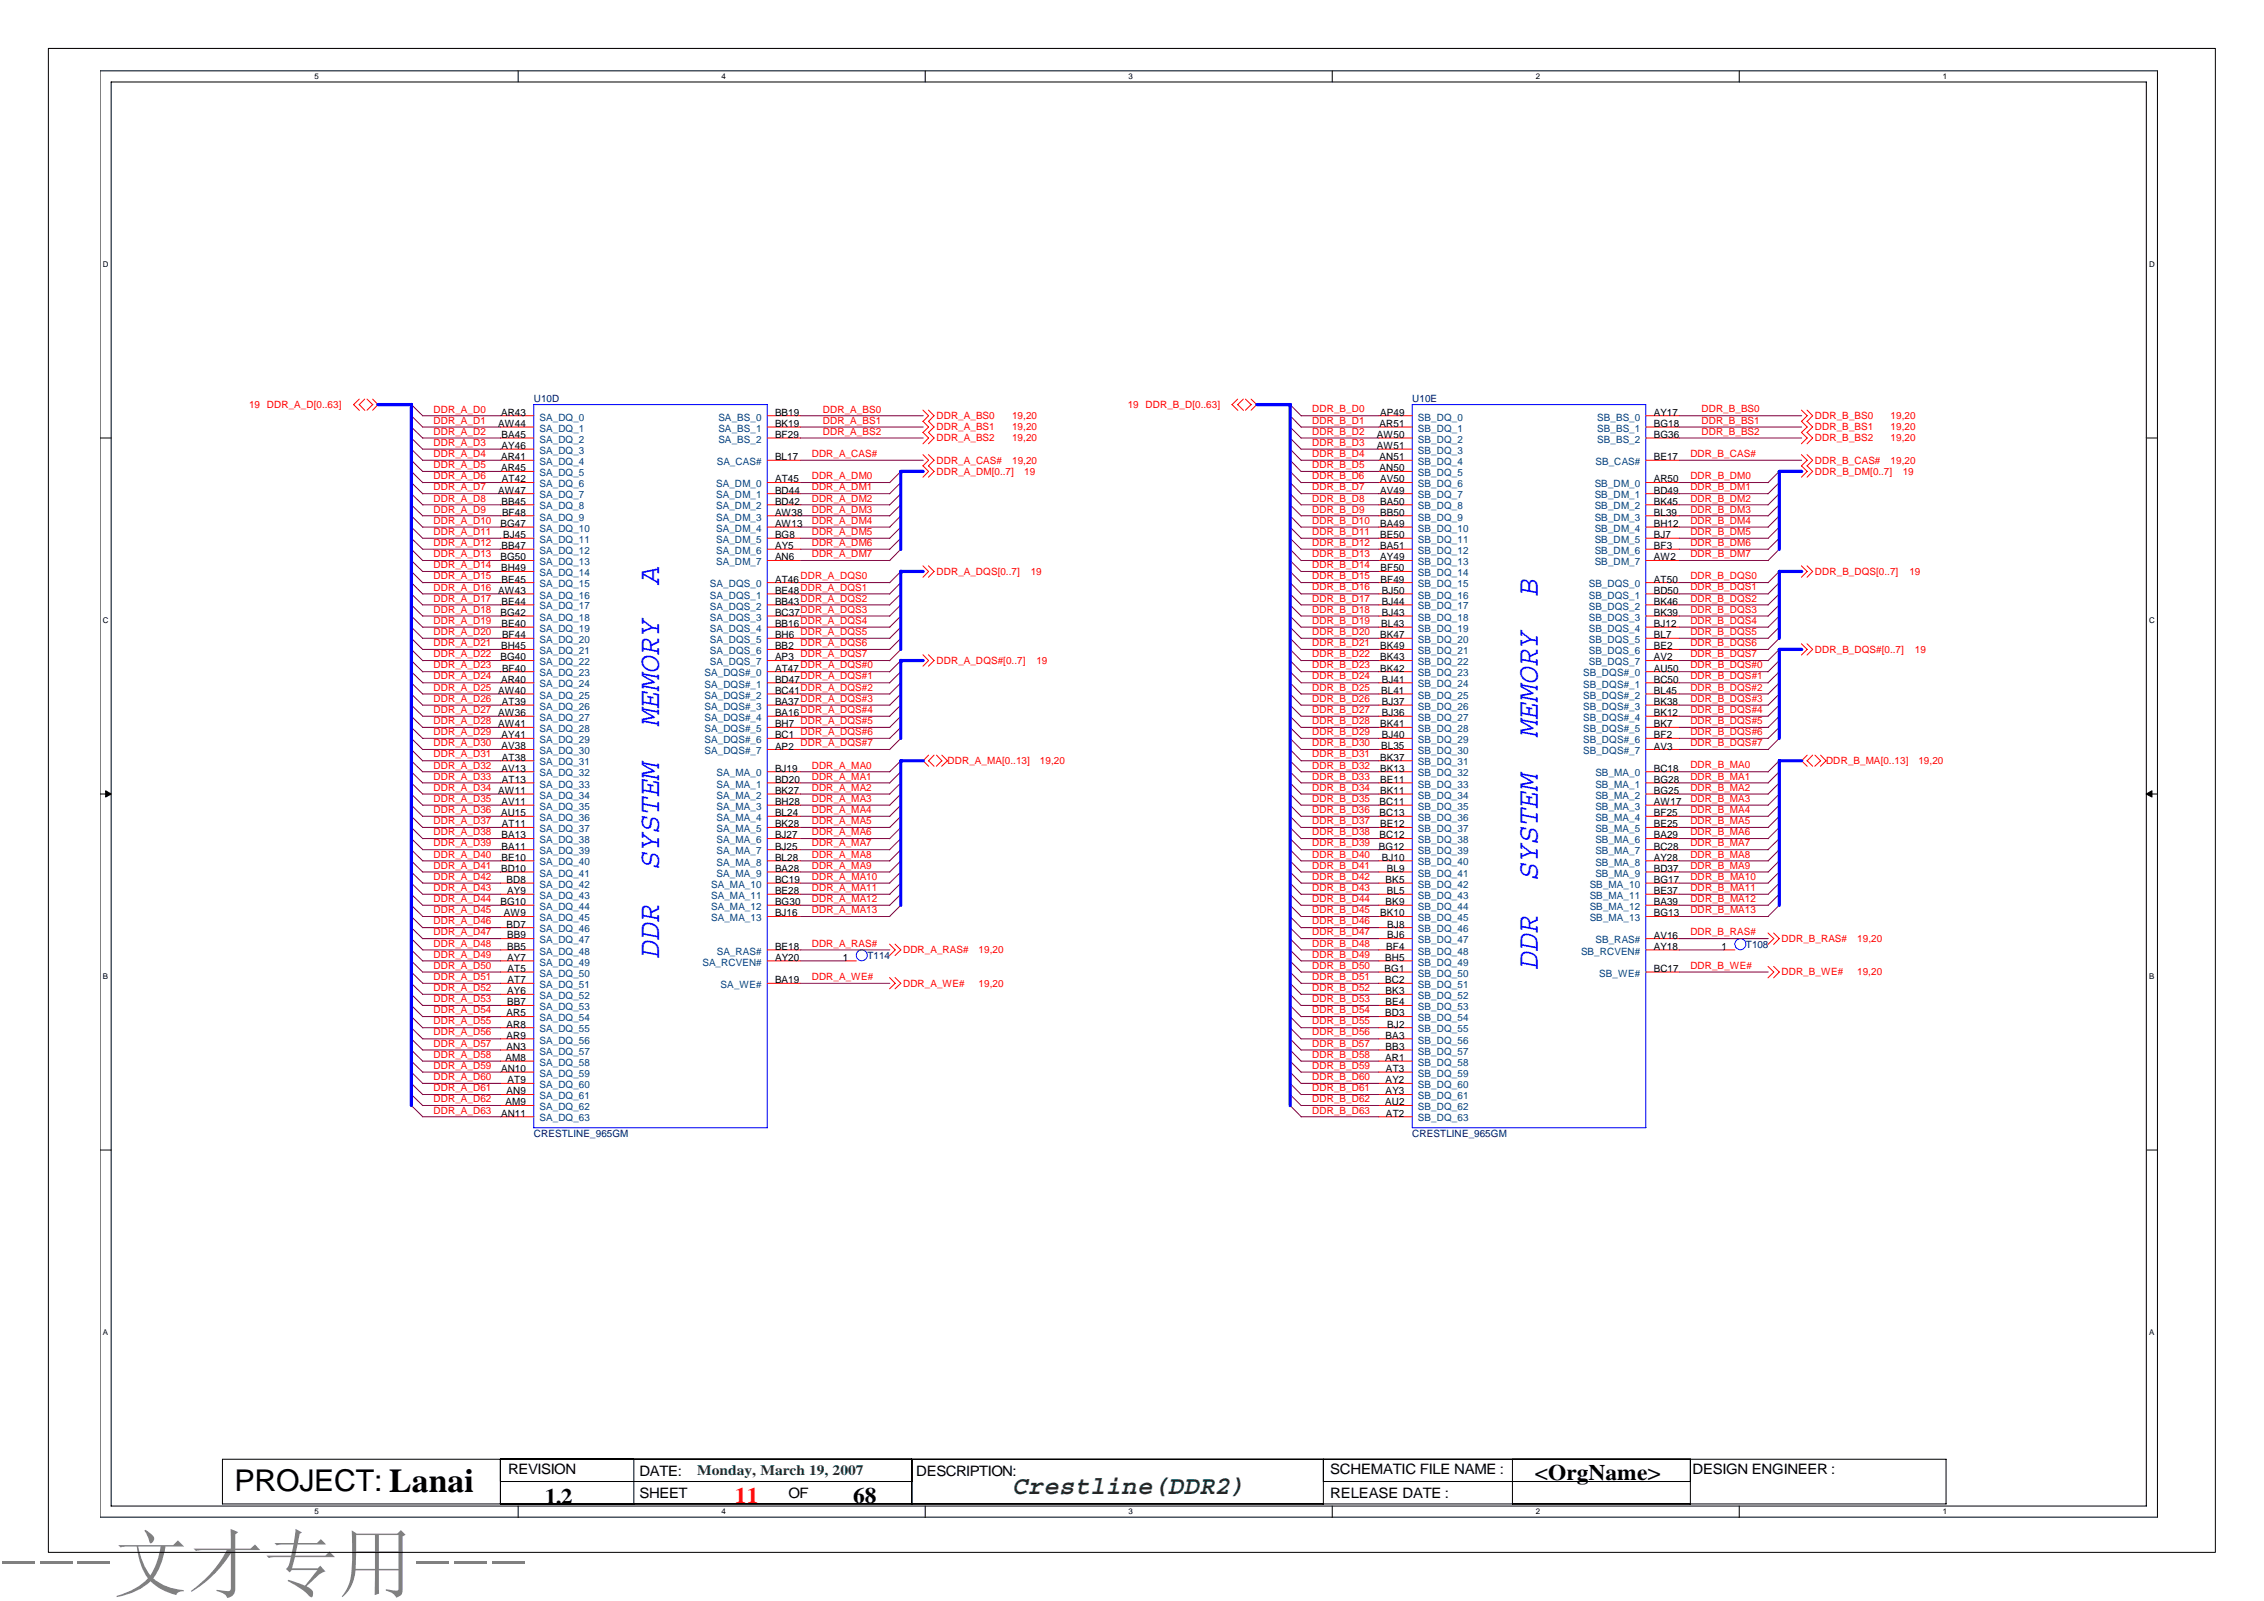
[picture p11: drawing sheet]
<svg xmlns="http://www.w3.org/2000/svg" width="297mm" height="210mm" viewBox="0 0 297 210" stroke-linecap="round" stroke-linejoin="round" font-family="sans-serif">
<defs><g id="words">
<text font-size="9.9" fill="#808080" x="0" y="208.6">---文才专用---</text>
<g font-size="3.9" fill="#00f">
<text x="86.5" y="76.7" transform="rotate(-90 86.5 76.7)">A</text>
<text x="201.8" y="78.3" transform="rotate(-90 201.8 78.3)">B</text>
<text x="86.5" y="95.4" transform="rotate(-90 86.5 95.4)">MEMORY</text>
<text x="201.8" y="96.8" transform="rotate(-90 201.8 96.8)">MEMORY</text>
<text x="86.5" y="114.1" transform="rotate(-90 86.5 114.1)">SYSTEM</text>
<text x="201.8" y="115.5" transform="rotate(-90 201.8 115.5)">SYSTEM</text>
<text x="86.5" y="125.7" transform="rotate(-90 86.5 125.7)">DDR</text>
<text x="201.8" y="127.2" transform="rotate(-90 201.8 127.2)">DDR</text>
</g>
<text font-size="3.9" x="30.8" y="195.5">PROJECT: Lanai</text>
<text font-size="3.4" fill="#008000" x="132.8" y="196">Crestline(DDR2)</text>
<g font-size="2.9">
<text x="71.5" y="197.3">1.2</text>
<text x="111.9" y="197.1">68</text>
<text x="201.4" y="194.1">&lt;OrgName&gt;</text>
</g>
<text font-size="2.9" fill="#f00" x="96.4" y="197.1">11</text>
<g font-size="1.9">
<text x="66.7" y="193.4">REVISION</text>
<text x="83.9" y="196.4">SHEET</text>
<text x="83.9" y="193.5">DATE:</text>
<text x="103.4" y="196.4">OF</text>
<text x="120.2" y="193.5">DESCRIPTION:</text>
<text x="174.5" y="193.4">SCHEMATIC FILE NAME :</text>
<text x="174.5" y="196.4">RELEASE DATE :</text>
<text x="222.1" y="193.4">DESIGN ENGINEER :</text>
</g>
<text font-size="1.9" fill="#008000" x="91.5" y="193.4">Monday, March 19, 2007</text>
<g font-size="1.3" fill="#f00">
<text x="32.7" y="53.5">19 DDR_A_D[0..63]</text>
<text x="148" y="53.5">19 DDR_B_D[0..63]</text>
<text x="56.9" y="59.9">DDR_A_D4</text>
<text x="56.9" y="55.6">DDR_A_D1</text>
<text x="56.9" y="57">DDR_A_D2</text>
<text x="56.9" y="54.1">DDR_A_D0</text>
<text x="56.9" y="58.5">DDR_A_D3</text>
<text x="106.5" y="59.9">DDR_A_CAS#</text>
<text x="108" y="55.6">DDR_A_BS1</text>
<text x="108" y="57">DDR_A_BS2</text>
<text x="108" y="54.1">DDR_A_BS0</text>
<text x="122.9" y="56.4">DDR_A_BS1</text>
<text x="122.9" y="57.9">DDR_A_BS2</text>
<text x="122.9" y="55">DDR_A_BS0</text>
<text x="132.8" y="56.4">19,20</text>
<text x="132.8" y="57.9">19,20</text>
<text x="132.8" y="55">19,20</text>
<text x="172.2" y="58.5">DDR_B_D3</text>
<text x="172.2" y="54.1">DDR_B_D0</text>
<text x="172.2" y="59.9">DDR_B_D4</text>
<text x="172.2" y="55.6">DDR_B_D1</text>
<text x="172.2" y="57">DDR_B_D2</text>
<text x="221.8" y="59.9">DDR_B_CAS#</text>
<text x="223.2" y="55.6">DDR_B_BS1</text>
<text x="223.2" y="57">DDR_B_BS2</text>
<text x="223.2" y="54.1">DDR_B_BS0</text>
<text x="238.1" y="56.4">DDR_B_BS1</text>
<text x="238.1" y="57.9">DDR_B_BS2</text>
<text x="238.1" y="55">DDR_B_BS0</text>
<text x="248.1" y="56.4">19,20</text>
<text x="248.1" y="57.9">19,20</text>
<text x="248.1" y="55">19,20</text>
<text x="56.9" y="61.4">DDR_A_D5</text>
<text x="56.9" y="65.8">DDR_A_D8</text>
<text x="56.9" y="64.3">DDR_A_D7</text>
<text x="56.9" y="62.8">DDR_A_D6</text>
<text x="106.5" y="64.3">DDR_A_DM1</text>
<text x="106.5" y="65.8">DDR_A_DM2</text>
<text x="106.5" y="62.8">DDR_A_DM0</text>
<text x="122.9" y="60.8">DDR_A_CAS#</text>
<text x="122.9" y="62.3">DDR_A_DM[0..7]</text>
<text x="132.8" y="60.8">19,20</text>
<text x="134.4" y="62.3">19</text>
<text x="172.2" y="62.8">DDR_B_D6</text>
<text x="172.2" y="65.8">DDR_B_D8</text>
<text x="172.2" y="64.3">DDR_B_D7</text>
<text x="172.2" y="61.4">DDR_B_D5</text>
<text x="221.8" y="62.8">DDR_B_DM0</text>
<text x="221.8" y="64.3">DDR_B_DM1</text>
<text x="221.8" y="65.8">DDR_B_DM2</text>
<text x="238.1" y="60.8">DDR_B_CAS#</text>
<text x="238.1" y="62.3">DDR_B_DM[0..7]</text>
<text x="248.1" y="60.8">19,20</text>
<text x="249.6" y="62.3">19</text>
<text x="56.9" y="71.6">DDR_A_D12</text>
<text x="56.9" y="70.1">DDR_A_D11</text>
<text x="56.9" y="67.2">DDR_A_D9</text>
<text x="56.9" y="68.7">DDR_A_D10</text>
<text x="106.5" y="70.1">DDR_A_DM5</text>
<text x="106.5" y="71.6">DDR_A_DM6</text>
<text x="106.5" y="68.7">DDR_A_DM4</text>
<text x="106.5" y="67.2">DDR_A_DM3</text>
<text x="172.2" y="68.7">DDR_B_D10</text>
<text x="172.2" y="67.2">DDR_B_D9</text>
<text x="172.2" y="70.1">DDR_B_D11</text>
<text x="172.2" y="71.6">DDR_B_D12</text>
<text x="221.8" y="68.7">DDR_B_DM4</text>
<text x="221.8" y="70.1">DDR_B_DM5</text>
<text x="221.8" y="71.6">DDR_B_DM6</text>
<text x="221.8" y="67.2">DDR_B_DM3</text>
<text x="56.9" y="76">DDR_A_D15</text>
<text x="56.9" y="77.4">DDR_A_D16</text>
<text x="56.9" y="74.5">DDR_A_D14</text>
<text x="56.9" y="73.1">DDR_A_D13</text>
<text x="105" y="77.4">DDR_A_DQS1</text>
<text x="105" y="76">DDR_A_DQS0</text>
<text x="106.5" y="73.1">DDR_A_DM7</text>
<text x="122.9" y="75.4">DDR_A_DQS[0..7]</text>
<text x="135.2" y="75.4">19</text>
<text x="172.2" y="76">DDR_B_D15</text>
<text x="172.2" y="73.1">DDR_B_D13</text>
<text x="172.2" y="77.4">DDR_B_D16</text>
<text x="172.2" y="74.5">DDR_B_D14</text>
<text x="221.8" y="76">DDR_B_DQS0</text>
<text x="221.8" y="77.4">DDR_B_DQS1</text>
<text x="221.8" y="73.1">DDR_B_DM7</text>
<text x="238.1" y="75.4">DDR_B_DQS[0..7]</text>
<text x="250.5" y="75.4">19</text>
<text x="56.9" y="83.3">DDR_A_D20</text>
<text x="56.9" y="78.9">DDR_A_D17</text>
<text x="56.9" y="80.4">DDR_A_D18</text>
<text x="56.9" y="81.8">DDR_A_D19</text>
<text x="105" y="81.8">DDR_A_DQS4</text>
<text x="105" y="80.4">DDR_A_DQS3</text>
<text x="105" y="83.3">DDR_A_DQS5</text>
<text x="105" y="78.9">DDR_A_DQS2</text>
<text x="172.2" y="80.4">DDR_B_D18</text>
<text x="172.2" y="83.3">DDR_B_D20</text>
<text x="172.2" y="78.9">DDR_B_D17</text>
<text x="172.2" y="81.8">DDR_B_D19</text>
<text x="221.8" y="81.8">DDR_B_DQS4</text>
<text x="221.8" y="78.9">DDR_B_DQS2</text>
<text x="221.8" y="83.3">DDR_B_DQS5</text>
<text x="221.8" y="80.4">DDR_B_DQS3</text>
<text x="56.9" y="84.7">DDR_A_D21</text>
<text x="56.9" y="87.7">DDR_A_D23</text>
<text x="56.9" y="89.1">DDR_A_D24</text>
<text x="56.9" y="86.2">DDR_A_D22</text>
<text x="105" y="87.7">DDR_A_DQS#0</text>
<text x="105" y="84.7">DDR_A_DQS6</text>
<text x="105" y="86.2">DDR_A_DQS7</text>
<text x="105" y="89.1">DDR_A_DQS#1</text>
<text x="122.9" y="87.1">DDR_A_DQS#[0..7]</text>
<text x="136" y="87.1">19</text>
<text x="172.2" y="87.7">DDR_B_D23</text>
<text x="172.2" y="86.2">DDR_B_D22</text>
<text x="172.2" y="89.1">DDR_B_D24</text>
<text x="172.2" y="84.7">DDR_B_D21</text>
<text x="221.8" y="87.7">DDR_B_DQS#0</text>
<text x="221.8" y="84.7">DDR_B_DQS6</text>
<text x="221.8" y="86.2">DDR_B_DQS7</text>
<text x="221.8" y="89.1">DDR_B_DQS#1</text>
<text x="238.1" y="85.6">DDR_B_DQS#[0..7]</text>
<text x="251.2" y="85.6">19</text>
<text x="56.9" y="90.6">DDR_A_D25</text>
<text x="56.9" y="93.5">DDR_A_D27</text>
<text x="56.9" y="92">DDR_A_D26</text>
<text x="56.9" y="95">DDR_A_D28</text>
<text x="105" y="90.6">DDR_A_DQS#2</text>
<text x="105" y="92">DDR_A_DQS#3</text>
<text x="105" y="95">DDR_A_DQS#5</text>
<text x="105" y="93.5">DDR_A_DQS#4</text>
<text x="172.2" y="92">DDR_B_D26</text>
<text x="172.2" y="93.5">DDR_B_D27</text>
<text x="172.2" y="90.6">DDR_B_D25</text>
<text x="172.2" y="95">DDR_B_D28</text>
<text x="221.8" y="90.6">DDR_B_DQS#2</text>
<text x="221.8" y="95">DDR_B_DQS#5</text>
<text x="221.8" y="93.5">DDR_B_DQS#4</text>
<text x="221.8" y="92">DDR_B_DQS#3</text>
<text x="56.9" y="97.9">DDR_A_D30</text>
<text x="56.9" y="99.3">DDR_A_D31</text>
<text x="56.9" y="100.8">DDR_A_D32</text>
<text x="56.9" y="96.4">DDR_A_D29</text>
<text x="105" y="97.9">DDR_A_DQS#7</text>
<text x="105" y="96.4">DDR_A_DQS#6</text>
<text x="106.5" y="100.8">DDR_A_MA0</text>
<text x="124.3" y="100.2">DDR_A_MA[0..13]</text>
<text x="136.4" y="100.2">19,20</text>
<text x="172.2" y="100.8">DDR_B_D32</text>
<text x="172.2" y="99.3">DDR_B_D31</text>
<text x="172.2" y="96.4">DDR_B_D29</text>
<text x="172.2" y="97.9">DDR_B_D30</text>
<text x="221.8" y="97.9">DDR_B_DQS#7</text>
<text x="221.8" y="100.8">DDR_B_MA0</text>
<text x="221.8" y="96.4">DDR_B_DQS#6</text>
<text x="239.6" y="100.2">DDR_B_MA[0..13]</text>
<text x="251.7" y="100.2">19,20</text>
<text x="56.9" y="106.6">DDR_A_D36</text>
<text x="56.9" y="105.2">DDR_A_D35</text>
<text x="56.9" y="103.7">DDR_A_D34</text>
<text x="56.9" y="102.3">DDR_A_D33</text>
<text x="106.5" y="105.2">DDR_A_MA3</text>
<text x="106.5" y="103.7">DDR_A_MA2</text>
<text x="106.5" y="102.3">DDR_A_MA1</text>
<text x="106.5" y="106.6">DDR_A_MA4</text>
<text x="172.2" y="106.6">DDR_B_D36</text>
<text x="172.2" y="102.3">DDR_B_D33</text>
<text x="172.2" y="103.7">DDR_B_D34</text>
<text x="172.2" y="105.2">DDR_B_D35</text>
<text x="221.8" y="103.7">DDR_B_MA2</text>
<text x="221.8" y="105.2">DDR_B_MA3</text>
<text x="221.8" y="106.6">DDR_B_MA4</text>
<text x="221.8" y="102.3">DDR_B_MA1</text>
<text x="56.9" y="111">DDR_A_D39</text>
<text x="56.9" y="112.5">DDR_A_D40</text>
<text x="56.9" y="108.1">DDR_A_D37</text>
<text x="56.9" y="109.6">DDR_A_D38</text>
<text x="56.9" y="113.9">DDR_A_D41</text>
<text x="106.5" y="108.1">DDR_A_MA5</text>
<text x="106.5" y="109.6">DDR_A_MA6</text>
<text x="106.5" y="112.5">DDR_A_MA8</text>
<text x="106.5" y="113.9">DDR_A_MA9</text>
<text x="106.5" y="111">DDR_A_MA7</text>
<text x="172.2" y="111">DDR_B_D39</text>
<text x="172.2" y="108.1">DDR_B_D37</text>
<text x="172.2" y="109.6">DDR_B_D38</text>
<text x="172.2" y="113.9">DDR_B_D41</text>
<text x="172.2" y="112.5">DDR_B_D40</text>
<text x="221.8" y="111">DDR_B_MA7</text>
<text x="221.8" y="113.9">DDR_B_MA9</text>
<text x="221.8" y="109.6">DDR_B_MA6</text>
<text x="221.8" y="108.1">DDR_B_MA5</text>
<text x="221.8" y="112.5">DDR_B_MA8</text>
<text x="56.9" y="118.3">DDR_A_D44</text>
<text x="56.9" y="115.4">DDR_A_D42</text>
<text x="56.9" y="116.9">DDR_A_D43</text>
<text x="56.9" y="119.8">DDR_A_D45</text>
<text x="106.5" y="116.9">DDR_A_MA11</text>
<text x="106.5" y="118.3">DDR_A_MA12</text>
<text x="106.5" y="115.4">DDR_A_MA10</text>
<text x="106.5" y="119.8">DDR_A_MA13</text>
<text x="172.2" y="115.4">DDR_B_D42</text>
<text x="172.2" y="116.9">DDR_B_D43</text>
<text x="172.2" y="118.3">DDR_B_D44</text>
<text x="172.2" y="119.8">DDR_B_D45</text>
<text x="221.8" y="116.9">DDR_B_MA11</text>
<text x="221.8" y="118.3">DDR_B_MA12</text>
<text x="221.8" y="115.4">DDR_B_MA10</text>
<text x="221.8" y="119.8">DDR_B_MA13</text>
<text x="56.9" y="122.7">DDR_A_D47</text>
<text x="56.9" y="124.1">DDR_A_D48</text>
<text x="56.9" y="121.2">DDR_A_D46</text>
<text x="56.9" y="125.6">DDR_A_D49</text>
<text x="106.5" y="124.1">DDR_A_RAS#</text>
<text x="118.5" y="125">DDR_A_RAS#</text>
<text x="128.4" y="125">19,20</text>
<text x="172.2" y="124.1">DDR_B_D48</text>
<text x="172.2" y="122.7">DDR_B_D47</text>
<text x="172.2" y="121.2">DDR_B_D46</text>
<text x="172.2" y="125.6">DDR_B_D49</text>
<text x="221.8" y="122.7">DDR_B_RAS#</text>
<text x="233.7" y="123.5">DDR_B_RAS#</text>
<text x="243.7" y="123.5">19,20</text>
<text x="56.9" y="127.1">DDR_A_D50</text>
<text x="56.9" y="131.4">DDR_A_D53</text>
<text x="56.9" y="128.5">DDR_A_D51</text>
<text x="56.9" y="130">DDR_A_D52</text>
<text x="106.5" y="128.5">DDR_A_WE#</text>
<text x="118.5" y="129.4">DDR_A_WE#</text>
<text x="128.4" y="129.4">19,20</text>
<text x="172.2" y="130">DDR_B_D52</text>
<text x="172.2" y="127.1">DDR_B_D50</text>
<text x="172.2" y="131.4">DDR_B_D53</text>
<text x="172.2" y="128.5">DDR_B_D51</text>
<text x="221.8" y="127.1">DDR_B_WE#</text>
<text x="233.7" y="127.9">DDR_B_WE#</text>
<text x="243.7" y="127.9">19,20</text>
<text x="56.9" y="135.8">DDR_A_D56</text>
<text x="56.9" y="134.4">DDR_A_D55</text>
<text x="56.9" y="137.3">DDR_A_D57</text>
<text x="56.9" y="132.9">DDR_A_D54</text>
<text x="172.2" y="137.3">DDR_B_D57</text>
<text x="172.2" y="132.9">DDR_B_D54</text>
<text x="172.2" y="135.8">DDR_B_D56</text>
<text x="172.2" y="134.4">DDR_B_D55</text>
<text x="56.9" y="140.2">DDR_A_D59</text>
<text x="56.9" y="143.1">DDR_A_D61</text>
<text x="56.9" y="141.7">DDR_A_D60</text>
<text x="56.9" y="138.7">DDR_A_D58</text>
<text x="172.2" y="138.7">DDR_B_D58</text>
<text x="172.2" y="141.7">DDR_B_D60</text>
<text x="172.2" y="143.1">DDR_B_D61</text>
<text x="172.2" y="140.2">DDR_B_D59</text>
<text x="56.9" y="146.1">DDR_A_D63</text>
<text x="56.9" y="144.6">DDR_A_D62</text>
<text x="172.2" y="146">DDR_B_D63</text>
<text x="172.2" y="144.6">DDR_B_D62</text>
</g>
<g font-size="1.3" fill="#000080">
<text x="70" y="52.8">U10D</text>
<text x="185.3" y="52.8">U10E</text>
<text x="113.8" y="125.8">T114</text>
<text x="229.1" y="124.3">T108</text>
<text x="70" y="149.1">CRESTLINE_965GM</text>
<text x="185.3" y="149.1">CRESTLINE_965GM</text>
</g>
<g font-size="1.3">
<text x="65.4" y="56">AW44</text>
<text x="65.7" y="54.5">AR43</text>
<text x="65.8" y="57.4">BA45</text>
<text x="65.8" y="58.9">AY46</text>
<text x="101.7" y="54.5">BB19</text>
<text x="101.7" y="56">BK19</text>
<text x="101.7" y="57.4">BF29</text>
<text x="180.6" y="57.4">AW50</text>
<text x="180.6" y="58.9">AW51</text>
<text x="181" y="56">AR51</text>
<text x="181.1" y="54.5">AP49</text>
<text x="217" y="54.5">AY17</text>
<text x="217" y="56">BG18</text>
<text x="217" y="57.4">BG36</text>
<text x="65.4" y="64.7">AW47</text>
<text x="65.7" y="61.8">AR45</text>
<text x="65.7" y="60.4">AR41</text>
<text x="65.8" y="63.3">AT42</text>
<text x="101.7" y="60.4">BL17</text>
<text x="101.7" y="63.3">AT45</text>
<text x="101.7" y="64.7">BD44</text>
<text x="181" y="60.4">AN51</text>
<text x="181" y="61.8">AN50</text>
<text x="181.1" y="63.3">AV50</text>
<text x="181.1" y="64.7">AV49</text>
<text x="217" y="60.4">BE17</text>
<text x="217" y="63.3">AR50</text>
<text x="217" y="64.7">BD49</text>
<text x="65.7" y="69.1">BG47</text>
<text x="65.8" y="66.2">BB45</text>
<text x="65.9" y="67.7">BF48</text>
<text x="66" y="70.6">BJ45</text>
<text x="101.7" y="66.2">BD42</text>
<text x="101.7" y="67.7">AW38</text>
<text x="101.7" y="69.1">AW13</text>
<text x="101.7" y="70.6">BG8</text>
<text x="181.1" y="69.1">BA49</text>
<text x="181.1" y="70.6">BE50</text>
<text x="181.1" y="66.2">BA50</text>
<text x="181.1" y="67.7">BB50</text>
<text x="217" y="66.2">BK45</text>
<text x="217" y="67.7">BL39</text>
<text x="217" y="69.1">BH12</text>
<text x="217" y="70.6">BJ7</text>
<text x="65.4" y="77.9">AW43</text>
<text x="65.7" y="73.5">BG50</text>
<text x="65.7" y="74.9">BH49</text>
<text x="65.8" y="72">BB47</text>
<text x="65.8" y="76.4">BE45</text>
<text x="101.7" y="72">AY5</text>
<text x="101.7" y="76.4">AT46</text>
<text x="101.7" y="77.9">BE48</text>
<text x="101.7" y="73.5">AN6</text>
<text x="181.1" y="72">BA51</text>
<text x="181.1" y="73.5">AY49</text>
<text x="181.1" y="74.9">BF50</text>
<text x="181.1" y="76.4">BF49</text>
<text x="181.3" y="77.9">BJ50</text>
<text x="217" y="72">BF3</text>
<text x="217" y="73.5">AW2</text>
<text x="217" y="76.4">AT50</text>
<text x="217" y="77.9">BD50</text>
<text x="65.7" y="80.8">BG42</text>
<text x="65.8" y="79.3">BE44</text>
<text x="65.8" y="82.2">BE40</text>
<text x="65.9" y="83.7">BF44</text>
<text x="101.7" y="79.3">BB43</text>
<text x="101.7" y="80.8">BC37</text>
<text x="101.7" y="82.2">BB16</text>
<text x="101.7" y="83.7">BH6</text>
<text x="181.1" y="83.7">BK47</text>
<text x="181.2" y="82.2">BL43</text>
<text x="181.3" y="79.3">BJ44</text>
<text x="181.3" y="80.8">BJ43</text>
<text x="217" y="79.3">BK46</text>
<text x="217" y="80.8">BK39</text>
<text x="217" y="82.2">BJ12</text>
<text x="217" y="83.7">BL7</text>
<text x="65.7" y="86.6">BG40</text>
<text x="65.7" y="85.2">BH45</text>
<text x="65.7" y="89.5">AR40</text>
<text x="65.9" y="88.1">BF40</text>
<text x="101.7" y="85.2">BB2</text>
<text x="101.7" y="86.6">AP3</text>
<text x="101.7" y="88.1">AT47</text>
<text x="101.7" y="89.5">BD47</text>
<text x="181.1" y="85.2">BK49</text>
<text x="181.1" y="86.6">BK43</text>
<text x="181.1" y="88.1">BK42</text>
<text x="181.3" y="89.5">BJ41</text>
<text x="217" y="85.2">BE2</text>
<text x="217" y="86.6">AV2</text>
<text x="217" y="88.1">AU50</text>
<text x="217" y="89.5">BC50</text>
<text x="65.4" y="91">AW40</text>
<text x="65.4" y="93.9">AW36</text>
<text x="65.4" y="95.4">AW41</text>
<text x="65.8" y="92.5">AT39</text>
<text x="101.7" y="91">BC41</text>
<text x="101.7" y="92.5">BA37</text>
<text x="101.7" y="93.9">BA16</text>
<text x="101.7" y="95.4">BH7</text>
<text x="181.1" y="95.4">BK41</text>
<text x="181.2" y="91">BL41</text>
<text x="181.3" y="92.5">BJ37</text>
<text x="181.3" y="93.9">BJ36</text>
<text x="217" y="91">BL45</text>
<text x="217" y="92.5">BK38</text>
<text x="217" y="93.9">BK12</text>
<text x="217" y="95.4">BK7</text>
<text x="65.8" y="96.8">AY41</text>
<text x="65.8" y="98.3">AV38</text>
<text x="65.8" y="101.2">AV13</text>
<text x="65.8" y="99.8">AT38</text>
<text x="101.7" y="96.8">BC1</text>
<text x="101.7" y="98.3">AP2</text>
<text x="101.7" y="101.2">BJ19</text>
<text x="181.1" y="99.8">BK37</text>
<text x="181.1" y="101.2">BK13</text>
<text x="181.2" y="98.3">BL35</text>
<text x="181.3" y="96.8">BJ40</text>
<text x="217" y="96.8">BF2</text>
<text x="217" y="98.3">AV3</text>
<text x="217" y="101.2">BC18</text>
<text x="65.4" y="104.1">AW11</text>
<text x="65.7" y="107.1">AU15</text>
<text x="65.8" y="105.6">AV11</text>
<text x="65.8" y="102.7">AT13</text>
<text x="101.7" y="102.7">BD20</text>
<text x="101.7" y="104.1">BK27</text>
<text x="101.7" y="105.6">BH28</text>
<text x="101.7" y="107.1">BL24</text>
<text x="181" y="105.6">BC11</text>
<text x="181" y="107.1">BC13</text>
<text x="181.1" y="102.7">BE11</text>
<text x="181.1" y="104.1">BK11</text>
<text x="217" y="102.7">BG28</text>
<text x="217" y="104.1">BG25</text>
<text x="217" y="105.6">AW17</text>
<text x="217" y="107.1">BF25</text>
<text x="65.8" y="110">BA13</text>
<text x="65.8" y="111.4">BA11</text>
<text x="65.8" y="112.9">BE10</text>
<text x="65.8" y="108.5">AT11</text>
<text x="101.7" y="108.5">BK28</text>
<text x="101.7" y="110">BJ27</text>
<text x="101.7" y="111.4">BJ25</text>
<text x="101.7" y="112.9">BL28</text>
<text x="180.9" y="111.4">BG12</text>
<text x="181" y="110">BC12</text>
<text x="181.1" y="108.5">BE12</text>
<text x="181.3" y="112.9">BJ10</text>
<text x="217" y="108.5">BE25</text>
<text x="217" y="110">BA29</text>
<text x="217" y="111.4">BC28</text>
<text x="217" y="112.9">AY28</text>
<text x="65.7" y="118.7">BG10</text>
<text x="65.7" y="114.3">BD10</text>
<text x="66.5" y="115.8">BD8</text>
<text x="66.5" y="117.3">AY9</text>
<text x="101.7" y="115.8">BC19</text>
<text x="101.7" y="117.3">BE28</text>
<text x="101.7" y="118.7">BG30</text>
<text x="101.7" y="114.4">BA28</text>
<text x="181.8" y="115.8">BK5</text>
<text x="181.8" y="118.7">BK9</text>
<text x="181.9" y="114.3">BL9</text>
<text x="181.9" y="117.3">BL5</text>
<text x="217" y="115.8">BG17</text>
<text x="217" y="117.3">BE37</text>
<text x="217" y="118.7">BA39</text>
<text x="217" y="114.4">BD37</text>
<text x="66.1" y="120.2">AW9</text>
<text x="66.5" y="121.6">BD7</text>
<text x="66.5" y="123.1">BB9</text>
<text x="66.5" y="124.6">BB5</text>
<text x="101.7" y="120.2">BJ16</text>
<text x="101.7" y="124.6">BE18</text>
<text x="181.1" y="120.2">BK10</text>
<text x="181.9" y="124.6">BF4</text>
<text x="182" y="121.6">BJ8</text>
<text x="182" y="123.1">BJ6</text>
<text x="217" y="120.2">BG13</text>
<text x="217" y="123.1">AV16</text>
<text x="217" y="124.6">AY18</text>
<text x="225.9" y="124.6">1</text>
<text x="66.5" y="126">AY7</text>
<text x="66.5" y="130.4">AY6</text>
<text x="66.5" y="131.9">BB7</text>
<text x="66.6" y="127.5">AT5</text>
<text x="66.6" y="129">AT7</text>
<text x="101.7" y="126">AY20</text>
<text x="101.7" y="129">BA19</text>
<text x="110.6" y="126">1</text>
<text x="181.7" y="127.5">BG1</text>
<text x="181.7" y="126">BH5</text>
<text x="181.7" y="129">BC2</text>
<text x="181.8" y="130.4">BK3</text>
<text x="181.8" y="131.9">BE4</text>
<text x="217" y="127.5">BC17</text>
<text x="66.5" y="133.3">AR5</text>
<text x="66.5" y="134.8">AR8</text>
<text x="66.5" y="136.2">AR9</text>
<text x="66.5" y="137.7">AN3</text>
<text x="181.7" y="133.3">BD3</text>
<text x="181.8" y="136.2">BA3</text>
<text x="181.8" y="137.7">BB3</text>
<text x="182" y="134.8">BJ2</text>
<text x="65.7" y="140.6">AN10</text>
<text x="66.3" y="139.2">AM8</text>
<text x="66.5" y="143.5">AN9</text>
<text x="66.6" y="142.1">AT9</text>
<text x="181.7" y="139.2">AR1</text>
<text x="181.8" y="142.1">AY2</text>
<text x="181.8" y="143.5">AY3</text>
<text x="181.8" y="140.6">AT3</text>
<text x="65.7" y="146.5">AN11</text>
<text x="66.3" y="145">AM9</text>
<text x="181.7" y="145">AU2</text>
<text x="181.8" y="146.5">AT2</text>
</g>
<g font-size="1.3" fill="#004080">
<text x="70.8" y="55.2">SA_DQ_0</text>
<text x="70.8" y="56.6">SA_DQ_1</text>
<text x="70.8" y="58.1">SA_DQ_2</text>
<text x="70.8" y="59.5">SA_DQ_3</text>
<text x="94.3" y="55.2">SA_BS_0</text>
<text x="94.3" y="56.6">SA_BS_1</text>
<text x="94.3" y="58.1">SA_BS_2</text>
<text x="186" y="55.2">SB_DQ_0</text>
<text x="186" y="56.6">SB_DQ_1</text>
<text x="186" y="58.1">SB_DQ_2</text>
<text x="186" y="59.5">SB_DQ_3</text>
<text x="209.5" y="55.2">SB_BS_0</text>
<text x="209.5" y="56.6">SB_BS_1</text>
<text x="209.5" y="58.1">SB_BS_2</text>
<text x="70.8" y="61">SA_DQ_4</text>
<text x="70.8" y="62.4">SA_DQ_5</text>
<text x="70.8" y="63.9">SA_DQ_6</text>
<text x="70.8" y="65.4">SA_DQ_7</text>
<text x="94" y="63.9">SA_DM_0</text>
<text x="94" y="65.4">SA_DM_1</text>
<text x="94" y="61">SA_CAS#</text>
<text x="186" y="61">SB_DQ_4</text>
<text x="186" y="62.4">SB_DQ_5</text>
<text x="186" y="63.9">SB_DQ_6</text>
<text x="186" y="65.4">SB_DQ_7</text>
<text x="209.2" y="63.9">SB_DM_0</text>
<text x="209.2" y="65.4">SB_DM_1</text>
<text x="209.3" y="61">SB_CAS#</text>
<text x="70.8" y="69.7">SA_DQ_10</text>
<text x="70.8" y="71.2">SA_DQ_11</text>
<text x="70.8" y="66.8">SA_DQ_8</text>
<text x="70.8" y="68.3">SA_DQ_9</text>
<text x="94" y="66.8">SA_DM_2</text>
<text x="94" y="68.3">SA_DM_3</text>
<text x="94" y="69.7">SA_DM_4</text>
<text x="94" y="71.2">SA_DM_5</text>
<text x="186" y="69.7">SB_DQ_10</text>
<text x="186" y="71.2">SB_DQ_11</text>
<text x="186" y="66.8">SB_DQ_8</text>
<text x="186" y="68.3">SB_DQ_9</text>
<text x="209.2" y="66.8">SB_DM_2</text>
<text x="209.2" y="68.3">SB_DM_3</text>
<text x="209.2" y="69.7">SB_DM_4</text>
<text x="209.2" y="71.2">SB_DM_5</text>
<text x="70.8" y="72.7">SA_DQ_12</text>
<text x="70.8" y="74.1">SA_DQ_13</text>
<text x="70.8" y="75.6">SA_DQ_14</text>
<text x="70.8" y="77">SA_DQ_15</text>
<text x="93.2" y="77">SA_DQS_0</text>
<text x="94" y="72.7">SA_DM_6</text>
<text x="94" y="74.1">SA_DM_7</text>
<text x="186" y="72.7">SB_DQ_12</text>
<text x="186" y="74.1">SB_DQ_13</text>
<text x="186" y="75.6">SB_DQ_14</text>
<text x="186" y="77">SB_DQ_15</text>
<text x="208.4" y="77">SB_DQS_0</text>
<text x="209.2" y="72.7">SB_DM_6</text>
<text x="209.2" y="74.1">SB_DM_7</text>
<text x="70.8" y="78.5">SA_DQ_16</text>
<text x="70.8" y="79.9">SA_DQ_17</text>
<text x="70.8" y="81.4">SA_DQ_18</text>
<text x="70.8" y="82.9">SA_DQ_19</text>
<text x="93.2" y="78.5">SA_DQS_1</text>
<text x="93.2" y="79.9">SA_DQS_2</text>
<text x="93.2" y="81.4">SA_DQS_3</text>
<text x="93.2" y="82.9">SA_DQS_4</text>
<text x="186" y="78.5">SB_DQ_16</text>
<text x="186" y="79.9">SB_DQ_17</text>
<text x="186" y="81.4">SB_DQ_18</text>
<text x="186" y="82.9">SB_DQ_19</text>
<text x="208.4" y="78.5">SB_DQS_1</text>
<text x="208.4" y="79.9">SB_DQS_2</text>
<text x="208.4" y="81.4">SB_DQS_3</text>
<text x="208.4" y="82.9">SB_DQS_4</text>
<text x="70.8" y="84.3">SA_DQ_20</text>
<text x="70.8" y="85.8">SA_DQ_21</text>
<text x="70.8" y="87.2">SA_DQ_22</text>
<text x="70.8" y="88.7">SA_DQ_23</text>
<text x="92.4" y="88.7">SA_DQS#_0</text>
<text x="93.2" y="84.3">SA_DQS_5</text>
<text x="93.2" y="85.8">SA_DQS_6</text>
<text x="93.2" y="87.3">SA_DQS_7</text>
<text x="186" y="84.3">SB_DQ_20</text>
<text x="186" y="85.8">SB_DQ_21</text>
<text x="186" y="87.2">SB_DQ_22</text>
<text x="186" y="88.7">SB_DQ_23</text>
<text x="207.7" y="88.7">SB_DQS#_0</text>
<text x="208.4" y="84.3">SB_DQS_5</text>
<text x="208.4" y="85.8">SB_DQS_6</text>
<text x="208.4" y="87.3">SB_DQS_7</text>
<text x="70.8" y="90.2">SA_DQ_24</text>
<text x="70.8" y="91.6">SA_DQ_25</text>
<text x="70.8" y="93.1">SA_DQ_26</text>
<text x="70.8" y="94.5">SA_DQ_27</text>
<text x="92.4" y="90.2">SA_DQS#_1</text>
<text x="92.4" y="91.6">SA_DQS#_2</text>
<text x="92.4" y="93.1">SA_DQS#_3</text>
<text x="92.4" y="94.6">SA_DQS#_4</text>
<text x="186" y="90.2">SB_DQ_24</text>
<text x="186" y="91.6">SB_DQ_25</text>
<text x="186" y="93.1">SB_DQ_26</text>
<text x="186" y="94.5">SB_DQ_27</text>
<text x="207.7" y="90.2">SB_DQS#_1</text>
<text x="207.7" y="91.6">SB_DQS#_2</text>
<text x="207.7" y="93.1">SB_DQS#_3</text>
<text x="207.7" y="94.6">SB_DQS#_4</text>
<text x="70.8" y="96">SA_DQ_28</text>
<text x="70.8" y="97.4">SA_DQ_29</text>
<text x="70.8" y="98.9">SA_DQ_30</text>
<text x="70.8" y="100.4">SA_DQ_31</text>
<text x="70.8" y="101.8">SA_DQ_32</text>
<text x="92.4" y="96">SA_DQS#_5</text>
<text x="92.4" y="97.5">SA_DQS#_6</text>
<text x="92.4" y="98.9">SA_DQS#_7</text>
<text x="94" y="101.8">SA_MA_0</text>
<text x="186" y="96">SB_DQ_28</text>
<text x="186" y="97.4">SB_DQ_29</text>
<text x="186" y="98.9">SB_DQ_30</text>
<text x="186" y="100.4">SB_DQ_31</text>
<text x="186" y="101.8">SB_DQ_32</text>
<text x="207.7" y="96">SB_DQS#_5</text>
<text x="207.7" y="97.5">SB_DQS#_6</text>
<text x="207.7" y="98.9">SB_DQS#_7</text>
<text x="209.3" y="101.8">SB_MA_0</text>
<text x="70.8" y="103.3">SA_DQ_33</text>
<text x="70.8" y="104.7">SA_DQ_34</text>
<text x="70.8" y="106.2">SA_DQ_35</text>
<text x="70.8" y="107.7">SA_DQ_36</text>
<text x="94" y="103.3">SA_MA_1</text>
<text x="94" y="104.8">SA_MA_2</text>
<text x="94" y="106.2">SA_MA_3</text>
<text x="94" y="107.7">SA_MA_4</text>
<text x="186" y="103.3">SB_DQ_33</text>
<text x="186" y="104.7">SB_DQ_34</text>
<text x="186" y="106.2">SB_DQ_35</text>
<text x="186" y="107.7">SB_DQ_36</text>
<text x="209.3" y="103.3">SB_MA_1</text>
<text x="209.3" y="104.8">SB_MA_2</text>
<text x="209.3" y="106.2">SB_MA_3</text>
<text x="209.3" y="107.7">SB_MA_4</text>
<text x="70.8" y="109.1">SA_DQ_37</text>
<text x="70.8" y="110.6">SA_DQ_38</text>
<text x="70.8" y="112.1">SA_DQ_39</text>
<text x="70.8" y="113.5">SA_DQ_40</text>
<text x="94" y="109.1">SA_MA_5</text>
<text x="94" y="110.6">SA_MA_6</text>
<text x="94" y="112.1">SA_MA_7</text>
<text x="94" y="113.5">SA_MA_8</text>
<text x="186" y="109.1">SB_DQ_37</text>
<text x="186" y="110.6">SB_DQ_38</text>
<text x="186" y="112.1">SB_DQ_39</text>
<text x="186" y="113.5">SB_DQ_40</text>
<text x="209.3" y="109.1">SB_MA_5</text>
<text x="209.3" y="110.6">SB_MA_6</text>
<text x="209.3" y="112.1">SB_MA_7</text>
<text x="209.3" y="113.5">SB_MA_8</text>
<text x="70.8" y="115">SA_DQ_41</text>
<text x="70.8" y="116.4">SA_DQ_42</text>
<text x="70.8" y="117.9">SA_DQ_43</text>
<text x="70.8" y="119.4">SA_DQ_44</text>
<text x="93.3" y="116.4">SA_MA_10</text>
<text x="93.3" y="117.9">SA_MA_11</text>
<text x="93.3" y="119.4">SA_MA_12</text>
<text x="94" y="115">SA_MA_9</text>
<text x="186" y="115">SB_DQ_41</text>
<text x="186" y="116.4">SB_DQ_42</text>
<text x="186" y="117.9">SB_DQ_43</text>
<text x="186" y="119.4">SB_DQ_44</text>
<text x="208.6" y="116.4">SB_MA_10</text>
<text x="208.6" y="117.9">SB_MA_11</text>
<text x="208.6" y="119.4">SB_MA_12</text>
<text x="209.3" y="115">SB_MA_9</text>
<text x="70.8" y="120.8">SA_DQ_45</text>
<text x="70.8" y="122.3">SA_DQ_46</text>
<text x="70.8" y="123.7">SA_DQ_47</text>
<text x="70.8" y="125.2">SA_DQ_48</text>
<text x="93.3" y="120.8">SA_MA_13</text>
<text x="94" y="125.2">SA_RAS#</text>
<text x="186" y="120.8">SB_DQ_45</text>
<text x="186" y="122.3">SB_DQ_46</text>
<text x="186" y="123.7">SB_DQ_47</text>
<text x="186" y="125.2">SB_DQ_48</text>
<text x="207.4" y="125.2">SB_RCVEN#</text>
<text x="208.6" y="120.8">SB_MA_13</text>
<text x="209.3" y="123.7">SB_RAS#</text>
<text x="70.8" y="126.6">SA_DQ_49</text>
<text x="70.8" y="128.1">SA_DQ_50</text>
<text x="70.8" y="129.6">SA_DQ_51</text>
<text x="70.8" y="131">SA_DQ_52</text>
<text x="92.2" y="126.6">SA_RCVEN#</text>
<text x="94.5" y="129.6">SA_WE#</text>
<text x="186" y="126.6">SB_DQ_49</text>
<text x="186" y="128.1">SB_DQ_50</text>
<text x="186" y="129.6">SB_DQ_51</text>
<text x="186" y="131">SB_DQ_52</text>
<text x="209.8" y="128.1">SB_WE#</text>
<text x="70.8" y="132.5">SA_DQ_53</text>
<text x="70.8" y="133.9">SA_DQ_54</text>
<text x="70.8" y="135.4">SA_DQ_55</text>
<text x="70.8" y="136.9">SA_DQ_56</text>
<text x="186" y="132.5">SB_DQ_53</text>
<text x="186" y="133.9">SB_DQ_54</text>
<text x="186" y="135.4">SB_DQ_55</text>
<text x="186" y="136.9">SB_DQ_56</text>
<text x="70.8" y="138.3">SA_DQ_57</text>
<text x="70.8" y="139.8">SA_DQ_58</text>
<text x="70.8" y="141.2">SA_DQ_59</text>
<text x="70.8" y="142.7">SA_DQ_60</text>
<text x="186" y="138.3">SB_DQ_57</text>
<text x="186" y="139.8">SB_DQ_58</text>
<text x="186" y="141.2">SB_DQ_59</text>
<text x="186" y="142.7">SB_DQ_60</text>
<text x="70.8" y="144.2">SA_DQ_61</text>
<text x="70.8" y="145.6">SA_DQ_62</text>
<text x="70.8" y="147.1">SA_DQ_63</text>
<text x="186" y="144.2">SB_DQ_61</text>
<text x="186" y="145.6">SB_DQ_62</text>
<text x="186" y="147.1">SB_DQ_63</text>
</g>
<g font-size="1">
<text x="41.3" y="10.4">5</text>
<text x="94.7" y="10.4">4</text>
<text x="148.1" y="10.4">3</text>
<text x="201.5" y="10.4">2</text>
<text x="254.9" y="10.4">1</text>
<text x="13.5" y="35">D</text>
<text x="282" y="35">D</text>
<text x="13.5" y="81.7">C</text>
<text x="282" y="81.7">C</text>
<text x="13.5" y="128.4">B</text>
<text x="282" y="128.4">B</text>
<text x="13.5" y="175.1">A</text>
<text x="282" y="175.1">A</text>
<text x="41.3" y="198.6">5</text>
<text x="94.7" y="198.6">4</text>
<text x="148.1" y="198.6">3</text>
<text x="201.5" y="198.6">2</text>
<text x="254.9" y="198.6">1</text>
</g>
</g></defs>
<g fill="none" stroke="#000" stroke-width=".13">
<path d="M6.3 6.3h284.4v197.3h-284.4zM13.1 9.3h270v189.7h-270zM14.6 10.8h267v186.7h-267zM68 9.3v1.5M121.4 9.3v1.5M174.8 9.3v1.5M228.2 9.3v1.5M13.1 57.4h1.5M281.6 57.4h1.5M13.1 104.1h1.5M281.6 104.1h1.5M13.1 150.8h1.5"/>
<path d="M281.6 150.8h1.5M29.2 191.4h226.1v5.9h-226.1zM65.7 191.4v5.9M65.7 194.3h53.9M68 197.5v1.5M83.2 191.4v5.9M119.6 191.4v5.9M121.4 197.5v1.5M173.6 194.3h48.2M173.6 191.4v5.9M174.8 197.5v1.5M198.4 191.4v5.9"/>
<path d="M221.8 191.4v5.9M228.2 197.5v1.5"/>
</g>
<path d="M13.9 103.7l.7 .4-.7 .4zM281.6 104.1l.7-.4v.8z" fill="#000" stroke="#000" stroke-width=".13"/>
<g fill="none" stroke="#f00" stroke-width=".13">
<path d="M47.1 52.3l-.7 .8 .8 .7M47.1 53.1l.8 .7M47.9 52.3l-.8 .8M48.2 52.3l.7 .8M48.9 52.3l.7 .8M48.9 53l-.7 .8M49.6 53l-.7 .8M65.7 54.5h4.3M65.7 56h4.3M65.7 57.4h4.3M65.7 58.9h4.3M100.7 54.5h4.3"/>
<path d="M100.7 56h4.3M100.7 57.4h4.3M121.1 59.6l.7 .8-.7 .7M121.1 55.2l.7 .8-.7 .7 .7 .7-.7 .8M121.1 53.8l.7 .7-.7 .8M121.8 59.6l.8 .8-.8 .7M121.8 55.2l.8 .8-.8 .7 .8 .7-.8 .8M121.8 53.8l.8 .7-.8 .8M162.4 52.3l-.8 .8 .8 .7M162.4 53.1l.7 .7M163.1 52.3l-.7 .8M163.4 52.3l.8 .8"/>
<path d="M164.1 52.3l.8 .8M164.2 53l-.8 .8M164.9 53l-.8 .8M180.9 54.5h4.4M180.9 56h4.4M180.9 57.4h4.4M180.9 58.9h4.4M215.9 54.5h4.4M215.9 56h4.4M215.9 57.4h4.4M236.3 55.2l.8 .8-.8 .7 .8 .7-.8 .8M236.3 53.8l.8 .7-.8 .8"/>
<path d="M236.3 59.6l.8 .8-.8 .7M237.1 55.2l.7 .8-.7 .7 .7 .7-.7 .8M237.1 53.8l.7 .7-.7 .8M237.1 59.6l.7 .8-.7 .7M65.7 69.1h4.3M65.7 70.6h4.3M65.7 72h4.3M65.7 73.5h4.3M65.7 75h4.3M65.7 76.4h4.3M65.7 77.9h4.3M65.7 79.3h4.3"/>
<path d="M65.7 60.4h4.3M65.7 61.8h4.3M65.7 63.3h4.3M65.7 64.7h4.3M65.7 66.2h4.3M65.7 67.6h4.3M100.7 69.1h4.3M100.7 70.6h4.3M100.7 72h4.3M100.7 73.5h4.3M100.7 76.4h4.3M100.7 77.9h4.3"/>
<path d="M100.7 79.3h4.3M100.7 60.4h4.3M100.7 63.3h4.3M100.7 64.7h4.3M100.7 66.2h4.3M100.7 67.6h4.3M121.1 61.1l.7 .7-.7 .8M121.1 74.2l.7 .8-.7 .7M121.8 61.1l.8 .7-.8 .8M121.8 74.2l.8 .8-.8 .7M180.9 69.1h4.4M180.9 70.6h4.4"/>
<path d="M180.9 72h4.4M180.9 73.5h4.4M180.9 75h4.4M180.9 76.4h4.4M180.9 77.9h4.4M180.9 79.3h4.4M180.9 60.4h4.4M180.9 61.8h4.4M180.9 63.3h4.4M180.9 64.7h4.4M180.9 66.2h4.4M180.9 67.6h4.4"/>
<path d="M215.9 69.1h4.4M215.9 70.6h4.4M215.9 72h4.4M215.9 73.5h4.4M215.9 76.4h4.4M215.9 77.9h4.4M215.9 79.3h4.4M215.9 60.4h4.4M215.9 63.3h4.4M215.9 64.7h4.4M215.9 66.2h4.4M215.9 67.6h4.4"/>
<path d="M236.3 61.1l.8 .7-.8 .8M236.3 74.2l.8 .8-.8 .7M237.1 61.1l.7 .7-.7 .8M237.1 74.2l.7 .8-.7 .7M65.7 80.8h4.3M65.7 82.3h4.3M65.7 83.7h4.3M65.7 85.2h4.3M65.7 86.6h4.3M65.7 88.1h4.3M65.7 89.6h4.3M65.7 91h4.3"/>
<path d="M65.7 92.5h4.3M65.7 93.9h4.3M65.7 95.4h4.3M65.7 96.8h4.3M65.7 98.3h4.3M65.7 99.8h4.3M100.7 80.8h4.3M100.7 82.3h4.3M100.7 83.7h4.3M100.7 85.2h4.3M100.7 86.6h4.3M100.7 88.1h4.3"/>
<path d="M100.7 89.6h4.3M100.7 91h4.3M100.7 92.5h4.3M100.7 93.9h4.3M100.7 95.4h4.3M100.7 96.8h4.3M100.7 98.3h4.3M121.1 99.8l.7 .7M121.1 85.9l.7 .7-.7 .8M121.8 99.8l.8 .7M121.8 85.9l.8 .7-.8 .8M121.8 99l-.7 .8"/>
<path d="M122.6 99l-.8 .8M122.9 99l.7 .8M123.6 99.8l-.8 .7M123.6 99l.7 .8M124.3 99.8l-.8 .7M180.9 80.8h4.4M180.9 82.3h4.4M180.9 83.7h4.4M180.9 85.2h4.4M180.9 86.6h4.4M180.9 88.1h4.4M180.9 89.6h4.4"/>
<path d="M180.9 91h4.4M180.9 92.5h4.4M180.9 93.9h4.4M180.9 95.4h4.4M180.9 96.8h4.4M180.9 98.3h4.4M180.9 99.8h4.4M215.9 80.8h4.4M215.9 82.3h4.4M215.9 83.7h4.4M215.9 85.2h4.4M215.9 86.6h4.4"/>
<path d="M215.9 88.1h4.4M215.9 89.6h4.4M215.9 91h4.4M215.9 92.5h4.4M215.9 93.9h4.4M215.9 95.4h4.4M215.9 96.8h4.4M215.9 98.3h4.4M236.3 84.4l.8 .8-.8 .7M236.3 99.8l.8 .7M237.1 84.4l.7 .8-.7 .7M237.1 99.8l.7 .7"/>
<path d="M237.1 99l-.8 .8M237.8 99l-.7 .8M238.1 99l.8 .8M238.9 99.8l-.8 .7M238.9 99l.7 .8M239.6 99.8l-.8 .7M65.7 101.2h4.3M65.7 102.7h4.3M65.7 104.1h4.3M65.7 105.6h4.3M65.7 107.1h4.3M65.7 108.5h4.3"/>
<path d="M65.7 110h4.3M65.7 111.4h4.3M65.7 112.9h4.3M65.7 114.4h4.3M65.7 115.8h4.3M65.7 117.3h4.3M65.7 118.7h4.3M100.7 101.2h4.3M100.7 102.7h4.3M100.7 104.1h4.3M100.7 105.6h4.3M100.7 107.1h4.3"/>
<path d="M100.7 108.5h4.3M100.7 110h4.3M100.7 111.4h4.3M100.7 112.9h4.3M100.7 114.4h4.3M100.7 115.8h4.3M100.7 117.3h4.3M100.7 118.7h4.3M180.9 101.2h4.4M180.9 102.7h4.4M180.9 104.1h4.4M180.9 105.6h4.4"/>
<path d="M180.9 107.1h4.4M180.9 108.5h4.4M180.9 110h4.4M180.9 111.4h4.4M180.9 112.9h4.4M180.9 114.4h4.4M180.9 115.8h4.4M180.9 117.3h4.4M180.9 118.7h4.4M215.9 101.2h4.4M215.9 102.7h4.4M215.9 104.1h4.4"/>
<path d="M215.9 105.6h4.4M215.9 107.1h4.4M215.9 108.5h4.4M215.9 110h4.4M215.9 111.4h4.4M215.9 112.9h4.4M215.9 114.4h4.4M215.9 115.8h4.4M215.9 117.3h4.4M215.9 118.7h4.4M65.7 120.2h4.3M65.7 121.7h4.3"/>
<path d="M65.7 123.1h4.3M65.7 124.6h4.3M65.7 126h4.3M65.7 127.5h4.3M65.7 129h4.3M65.7 130.4h4.3M65.7 131.9h4.3M65.7 133.3h4.3M65.7 134.8h4.3M65.7 136.2h4.3M65.7 137.7h4.3M65.7 139.2h4.3"/>
<path d="M100.7 120.2h4.3M100.7 124.6h4.3M100.7 126h4.3M100.7 129h4.3M110.9 126h1.4M116.7 123.8l.8 .8-.8 .7M116.7 128.2l.8 .8-.8 .7M117.4 123.8l.8 .8-.8 .7M117.4 128.2l.8 .8-.8 .7M180.9 120.2h4.4M180.9 121.7h4.4M180.9 123.1h4.4"/>
<path d="M180.9 124.6h4.4M180.9 126h4.4M180.9 127.5h4.4M180.9 129h4.4M180.9 130.4h4.4M180.9 131.9h4.4M180.9 133.3h4.4M180.9 134.8h4.4M180.9 136.2h4.4M180.9 137.7h4.4M180.9 139.2h4.4M215.9 120.2h4.4"/>
<path d="M215.9 123.1h4.4M215.9 124.6h4.4M215.9 127.5h4.4M226.2 124.6h1.4M232 122.4l.7 .7-.7 .8M232 126.7l.7 .8-.7 .7M232.7 122.4l.7 .7-.7 .8M232.7 126.7l.7 .8-.7 .7M65.7 140.6h4.3M65.7 142.1h4.3M65.7 143.6h4.3M65.7 145h4.3"/>
<path d="M65.7 146.5h4.3M180.9 140.6h4.4M180.9 142.1h4.4M180.9 143.6h4.4M180.9 145h4.4M180.9 146.5h4.4"/>
</g>
<g fill="none" stroke="#00f" stroke-width=".13">
<path d="M70 53.1h30.7v94.8h-30.7zM185.3 53.1h30.6v94.8h-30.6z"/>
<circle cx="113.1" cy="125.3" r=".72"/>
<circle cx="228.3" cy="123.8" r=".72"/>
</g>
<g fill="none" stroke="#800040" stroke-width=".13">
<path d="M54 53.1l1.5 1.4M54 54.5l1.5 1.5h10.2M54 56l1.5 1.5M54 57.4l1.5 1.5M54 58.9l1.5 1.5M55.5 57.4h10.2M55.5 54.5h10.2M55.5 58.9h10.2M105 56h16.1M105 57.4h16.1M105 54.5h16.1M169.3 53.1l1.4 1.4"/>
<path d="M169.3 57.4l1.4 1.5M169.3 54.5l1.4 1.5M169.3 56l1.4 1.5M169.3 58.9l1.4 1.5M170.7 56h10.2M170.7 57.4h10.2M170.7 54.5h10.2M170.7 58.9h10.2M220.3 56h16.1M220.3 57.4h16.1M220.3 54.5h16.1M54 60.4l1.5 1.4"/>
<path d="M54 61.8l1.5 1.5h10.2M54 63.3l1.5 1.5M54 73.5l1.5 1.5M54 64.7l1.5 1.5h10.2M54 69.1l1.5 1.5M54 72l1.5 1.5M54 66.2l1.5 1.5M54 67.6l1.5 1.6 10.2-.1M54 75l1.5 1.4h10.2M54 70.6l1.5 1.5M54 76.4l1.5 1.5h10.2M54 77.9l1.5 1.5 10.2-.1"/>
<path d="M54 79.3l1.5 1.5M55.5 64.7h10.2M55.5 61.8h10.2M55.5 60.4h10.2M55.5 70.6h10.2M55.5 72h10.2M55.5 75h10.2M55.5 73.5h10.2M55.5 67.6h10.2M105 76.4h11.8M105 64.7h11.8M105 77.9h11.8"/>
<path d="M105 66.2h11.8M105 60.4h16.1M105 70.6h11.8M105 79.3h11.8M105 63.3h11.8M105 72h11.8M105 73.5h11.8M105 69.1h11.8M105 67.6h11.8M118.2 72l-1.5 1.5M118.2 69.1l-1.5 1.5M118.2 66.2l-1.5 1.5"/>
<path d="M118.2 70.6l-1.5 1.5M118.2 79.3l-1.5 1.5M118.2 63.3l-1.5 1.5M118.2 64.7l-1.5 1.5M118.2 61.8l-1.5 1.5M118.2 67.6l-1.5 1.6M118.2 77.9l-1.5 1.5M118.2 75l-1.5 1.4M118.2 76.4l-1.5 1.5M169.3 61.8l1.4 1.5M169.3 75l1.4 1.4M169.3 79.3l1.4 1.5"/>
<path d="M169.3 66.2l1.4 1.5M169.3 73.5l1.4 1.5M169.3 76.4l1.4 1.5M169.3 67.6l1.4 1.6M169.3 60.4l1.4 1.4M169.3 64.7l1.4 1.5M169.3 69.1l1.4 1.5M169.3 63.3l1.4 1.5M169.3 70.6l1.4 1.5M169.3 72l1.4 1.5M169.3 77.9l1.4 1.5M170.7 76.4h10.2"/>
<path d="M170.7 64.7h10.2M170.7 77.9h10.2M170.7 61.8h10.2M170.7 66.2h10.2M170.7 60.4h10.2M170.7 70.6h10.2M170.7 79.3h10.2M170.7 63.3h10.2M170.7 72h10.2M170.7 75h10.2M170.7 73.5h10.2M170.7 69.1h10.2"/>
<path d="M170.7 67.6h10.2M220.3 76.4h11.7M220.3 64.7h11.7M220.3 77.9h11.7M220.3 66.2h11.7M220.3 60.4h16.1M220.3 70.6h11.7M220.3 79.3h11.7M220.3 63.3h11.7M220.3 72h11.7M220.3 73.5h11.7M220.3 69.1h11.7"/>
<path d="M220.3 67.6h11.7M233.4 61.8l-1.4 1.5M233.4 63.3l-1.4 1.5M233.4 64.7l-1.4 1.5M233.4 66.2l-1.4 1.5M233.4 67.6l-1.4 1.6M233.4 69.1l-1.4 1.5M233.4 70.6l-1.4 1.5M233.4 72l-1.4 1.5M233.4 79.3l-1.4 1.5M233.4 76.4l-1.4 1.5M233.4 77.9l-1.4 1.5"/>
<path d="M233.4 75l-1.4 1.4M54 85.2l1.5 1.5M54 98.3l1.5 1.5M54 89.6l1.5 1.4M54 96.8l1.5 1.5M54 80.8l1.5 1.5h10.2M54 91l1.5 1.5M54 83.7l1.5 1.5h10.2M54 88.1l1.5 1.5h10.2M54 92.5l1.5 1.4h10.2M54 86.6l1.5 1.5h10.2M54 82.3l1.5 1.4"/>
<path d="M54 93.9l1.5 1.5M54 95.4l1.5 1.5M54 99.8l1.5 1.4M55.5 98.3h10.2M55.5 91h10.2M55.5 83.7h10.2M55.5 92.5h10.2M55.5 80.8h10.2M55.5 95.4h10.2M55.5 86.6h10.2M55.5 96.8h10.2M55.5 99.8h10.2"/>
<path d="M105 98.3h11.8M105 88.1h11.8M105 85.2h11.8M105 82.3h11.8M105 91h11.8M105 93.9h11.8M105 89.6h11.8M105 83.7h11.8M105 92.5h11.8M105 80.8h11.8M105 95.4h11.8M105 86.6h11.8"/>
<path d="M105 96.8h11.8M118.2 85.2l-1.5 1.5M118.2 83.7l-1.5 1.5M118.2 86.6l-1.5 1.5M118.2 96.8l-1.5 1.5M118.2 92.5l-1.5 1.4M118.2 88.1l-1.5 1.5M118.2 93.9l-1.5 1.5M118.2 95.4l-1.5 1.5M118.2 89.6l-1.5 1.4M118.2 82.3l-1.5 1.4M118.2 99.8l-1.5 1.4"/>
<path d="M118.2 80.8l-1.5 1.5M118.2 91l-1.5 1.5M169.3 82.3l1.4 1.4M169.3 98.3l1.4 1.5M169.3 89.6l1.4 1.4M169.3 91l1.4 1.5M169.3 96.8l1.4 1.5M169.3 80.8l1.4 1.5M169.3 99.8l1.4 1.4M169.3 86.6l1.4 1.5M169.3 85.2l1.4 1.5M169.3 95.4l1.4 1.5"/>
<path d="M169.3 93.9l1.4 1.5M169.3 83.7l1.4 1.5M169.3 92.5l1.4 1.4M169.3 88.1l1.4 1.5M170.7 98.3h10.2M170.7 88.1h10.2M170.7 85.2h10.2M170.7 82.3h10.2M170.7 91h10.2M170.7 93.9h10.2M170.7 89.6h10.2M170.7 83.7h10.2"/>
<path d="M170.7 92.5h10.2M170.7 80.8h10.2M170.7 95.4h10.2M170.7 86.6h10.2M170.7 96.8h10.2M170.7 99.8h10.2M220.3 98.3h11.7M220.3 88.1h11.7M220.3 85.2h11.7M220.3 82.3h11.7M220.3 91h11.7M220.3 93.9h11.7"/>
<path d="M220.3 89.6h11.7M220.3 83.7h11.7M220.3 92.5h11.7M220.3 80.8h11.7M220.3 95.4h11.7M220.3 86.6h11.7M220.3 96.8h11.7M233.4 85.2l-1.4 1.5M233.4 82.3l-1.4 1.4M233.4 83.7l-1.4 1.5M233.4 80.8l-1.4 1.5M233.4 96.8l-1.4 1.5"/>
<path d="M233.4 93.9l-1.4 1.5M233.4 91l-1.4 1.5M233.4 95.4l-1.4 1.5M233.4 88.1l-1.4 1.5M233.4 89.6l-1.4 1.4M233.4 86.6l-1.4 1.5M233.4 92.5l-1.4 1.4M233.4 99.8l-1.4 1.4M54 108.5l1.5 1.5M54 112.9l1.5 1.5h10.2M54 104.1l1.5 1.5h10.2M54 114.4l1.5 1.4h10.2"/>
<path d="M54 107.1l1.5 1.4h10.2M54 111.4l1.5 1.5M54 101.2l1.5 1.5M54 102.7l1.5 1.5M54 115.8l1.5 1.5h10.2M54 110l1.5 1.4h10.2M54 105.6l1.5 1.5M54 117.3l1.5 1.4h10.2M54 118.7l1.5 1.5h10.2M55.5 107.1h10.2M55.5 104.1h10.2M55.5 101.2h10.2"/>
<path d="M55.5 102.7h10.2M55.5 112.9h10.2M55.5 110h10.2M105 105.6h11.8M105 118.7h11.8M105 107.1h11.8M105 104.1h11.8M105 101.2h11.8M105 117.3h11.8M105 115.8h11.8M105 102.7h11.8M105 108.5h11.8"/>
<path d="M105 111.4h11.8M105 112.9h11.8M105 110h11.8M105 114.4h11.8M118.2 102.7l-1.5 1.5M118.2 118.7l-1.5 1.5M118.2 114.4l-1.5 1.4M118.2 112.9l-1.5 1.5M118.2 108.5l-1.5 1.5M118.2 111.4l-1.5 1.5M118.2 101.2l-1.5 1.5M118.2 117.3l-1.5 1.4"/>
<path d="M118.2 104.1l-1.5 1.5M118.2 105.6l-1.5 1.5M118.2 110l-1.5 1.4M118.2 107.1l-1.5 1.4M118.2 115.8l-1.5 1.5M169.3 101.2l1.4 1.5M169.3 107.1l1.4 1.4M169.3 108.5l1.4 1.5M169.3 118.7l1.4 1.5M169.3 110l1.4 1.4M169.3 112.9l1.4 1.5M169.3 102.7l1.4 1.5"/>
<path d="M169.3 105.6l1.4 1.5M169.3 114.4l1.4 1.4M169.3 104.1l1.4 1.5M169.3 115.8l1.4 1.5M169.3 111.4l1.4 1.5M169.3 117.3l1.4 1.4M170.7 105.6h10.2M170.7 118.7h10.2M170.7 107.1h10.2M170.7 104.1h10.2M170.7 101.2h10.2M170.7 117.3h10.2"/>
<path d="M170.7 115.8h10.2M170.7 102.7h10.2M170.7 108.5h10.2M170.7 111.4h10.2M170.7 112.9h10.2M170.7 110h10.2M170.7 114.4h10.2M220.3 105.6h11.7M220.3 118.7h11.7M220.3 107.1h11.7M220.3 104.1h11.7M220.3 101.2h11.7"/>
<path d="M220.3 117.3h11.7M220.3 115.8h11.7M220.3 102.7h11.7M220.3 108.5h11.7M220.3 111.4h11.7M220.3 112.9h11.7M220.3 110h11.7M220.3 114.4h11.7M233.4 110l-1.4 1.4M233.4 107.1l-1.4 1.4M233.4 104.1l-1.4 1.5M233.4 108.5l-1.4 1.5"/>
<path d="M233.4 101.2l-1.4 1.5M233.4 102.7l-1.4 1.5M233.4 105.6l-1.4 1.5M233.4 114.4l-1.4 1.4M233.4 112.9l-1.4 1.5M233.4 111.4l-1.4 1.5M233.4 115.8l-1.4 1.5M233.4 117.3l-1.4 1.4M233.4 118.7l-1.4 1.5M54 129l1.5 1.4h10.2M54 121.7l1.5 1.4M54 126l1.5 1.5h10.2"/>
<path d="M54 136.2l1.5 1.5M54 137.7l1.5 1.5M54 120.2l1.5 1.5M54 123.1l1.5 1.5h10.2M54 127.5l1.5 1.5h10.2M54 133.3l1.5 1.5M54 131.9l1.5 1.4M54 130.4l1.5 1.5M54 139.2l1.5 1.4M54 134.8l1.5 1.5M54 124.6l1.5 1.4M55.5 126h10.2"/>
<path d="M55.5 136.2h10.2M55.5 123.1h10.2M55.5 134.8h10.2M55.5 137.7h10.2M55.5 131.9h10.2M55.5 121.7h10.2M55.5 139.2h10.2M55.5 133.3h10.2M105 126h5.9M105 124.6h11.8M105 129h11.8M105 120.2h11.8"/>
<path d="M169.3 124.6l1.4 1.4M169.3 123.1l1.4 1.5M169.3 129l1.4 1.4M169.3 130.4l1.4 1.5M169.3 131.9l1.4 1.4M169.3 121.7l1.4 1.4M169.3 133.3l1.4 1.5M169.3 137.7l1.4 1.5M169.3 126l1.4 1.5M169.3 134.8l1.4 1.5M169.3 120.2l1.4 1.5M169.3 139.2l1.4 1.4"/>
<path d="M169.3 127.5l1.4 1.5M169.3 136.2l1.4 1.5M170.7 126h10.2M170.7 127.5h10.2M170.7 136.2h10.2M170.7 123.1h10.2M170.7 134.8h10.2M170.7 137.7h10.2M170.7 124.6h10.2M170.7 131.9h10.2M170.7 129h10.2M170.7 130.4h10.2"/>
<path d="M170.7 120.2h10.2M170.7 121.7h10.2M170.7 139.2h10.2M170.7 133.3h10.2M220.3 127.5h11.7M220.3 123.1h11.7M220.3 124.6h5.9M220.3 120.2h11.7M54 145l1.5 1.5h10.2M54 143.6l1.5 1.4M54 142.1l1.5 1.5h10.2M54 140.6l1.5 1.5"/>
<path d="M55.5 140.6h10.2M55.5 145h10.2M55.5 142.1h10.2M169.3 142.1l1.4 1.5M169.3 140.6l1.4 1.5M169.3 143.6l1.4 1.4M169.3 145l1.4 1.5M170.7 140.6h10.2M170.7 143.6h10.2M170.7 146.5h10.2M170.7 145h10.2M170.7 142.1h10.2"/>
</g>
<g fill="none" stroke="#00f" stroke-width=".42">
<path d="M49.6 53.1h4.4M54 53v92M164.9 53.1h4.4v91.9M118.2 74.9v10.3M118.2 75h2.9M121.1 61.8h-2.9v10.3M236.4 61.8h-3v10.3M236.4 75h-3v8.7M118.2 99.8v18.9M118.2 99.8h2.9M121.1 86.6h-2.9v10.2M236.4 99.8h-3v18.9"/>
<path d="M236.4 85.2h-3v11.7"/>
</g>
<use href="#words"/>
</svg>
